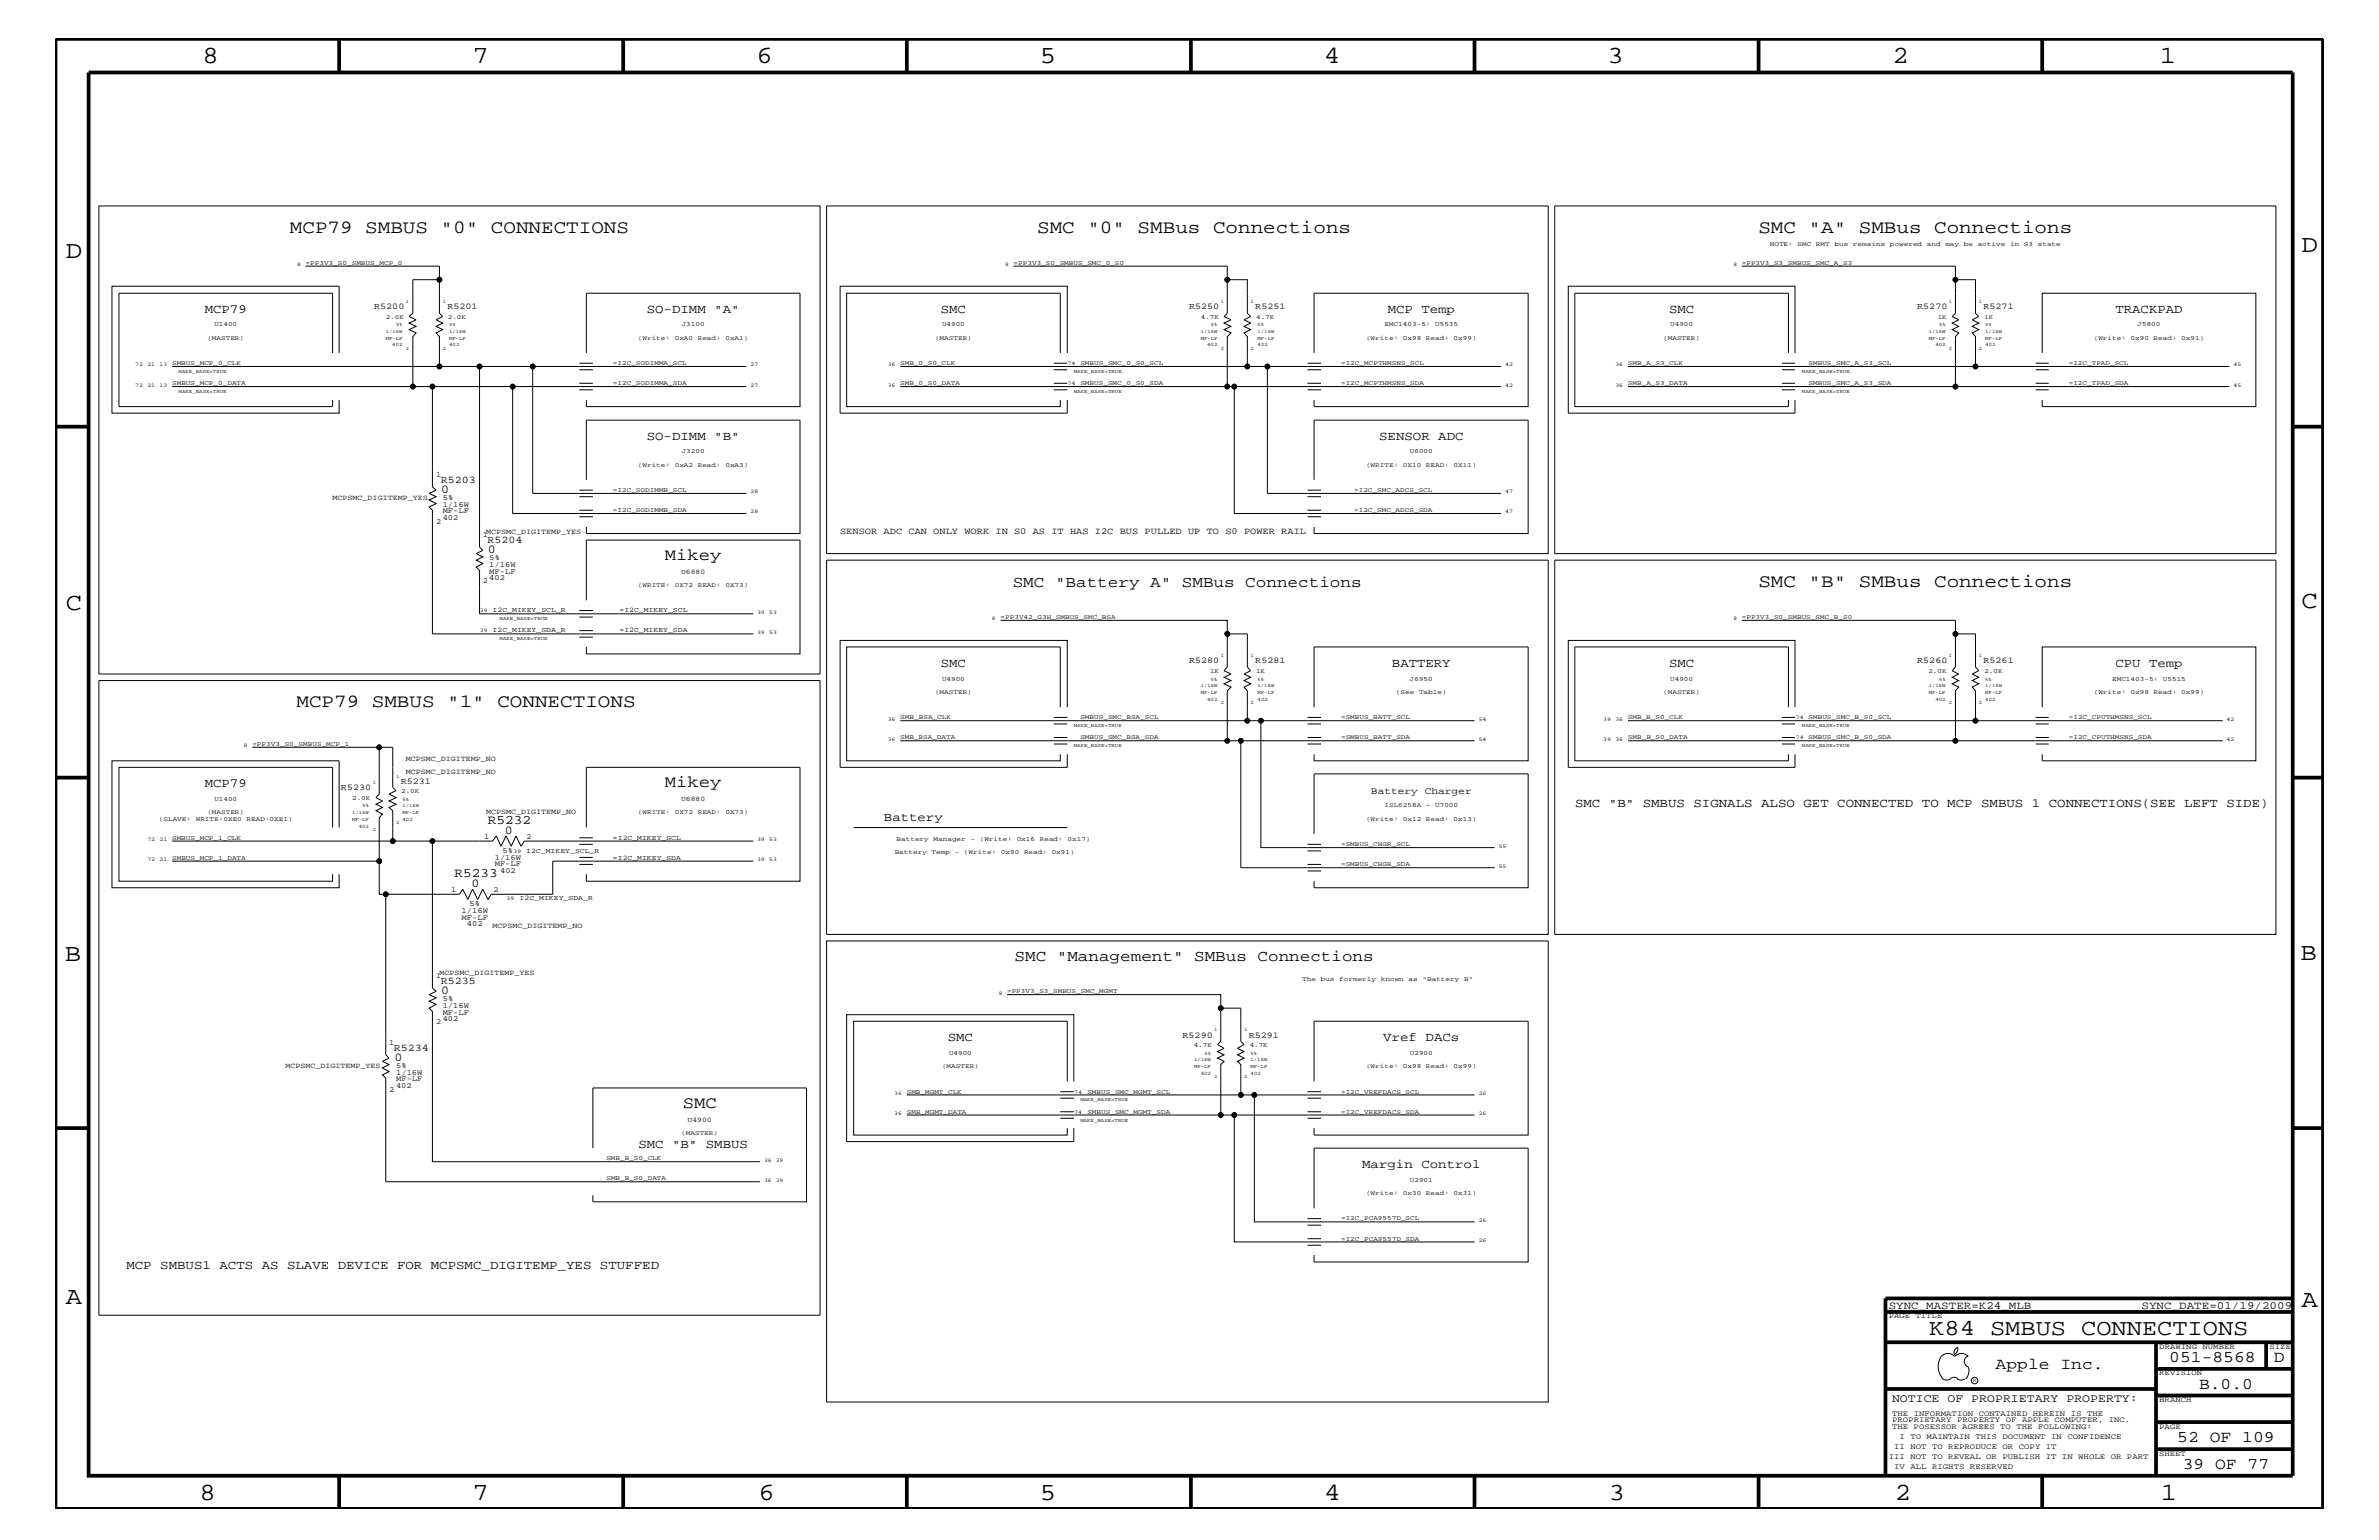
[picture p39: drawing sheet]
<svg xmlns="http://www.w3.org/2000/svg" width="432mm" height="279mm" viewBox="0 0 432 279" stroke-linecap="round" stroke-linejoin="round" font-family="sans-serif">
<defs><g id="words">
<g font-size="4.5">
<text x="36.7" y="11.5">8</text>
<text x="85.8" y="11.5">7</text>
<text x="137.3" y="11.5">6</text>
<text x="188.7" y="11.5">5</text>
<text x="240.3" y="11.5">4</text>
<text x="291.8" y="11.5">3</text>
<text x="343.5" y="11.5">2</text>
<text x="392" y="11.5">1</text>
<text x="11.9" y="46.8">D</text>
<text x="417.7" y="45.7">D</text>
<text x="11.9" y="110.6">C</text>
<text x="417.7" y="110.3">C</text>
<text x="11.8" y="174.3">B</text>
<text x="417.6" y="174.2">B</text>
<text x="11.9" y="236.7">A</text>
<text x="417.7" y="237.1">A</text>
<text x="36.2" y="272.1">8</text>
<text x="85.8" y="272.1">7</text>
<text x="137.7" y="272.1">6</text>
<text x="188.7" y="272.1">5</text>
<text x="240.4" y="272.1">4</text>
<text x="292" y="272.1">3</text>
<text x="343.9" y="272.1">2</text>
<text x="392.2" y="272.1">1</text>
</g>
<text font-size="4.1" x="350.2" y="242.3">K84 SMBUS CONNECTIONS</text>
<g font-size="3.4">
<text x="52.6" y="42.3">MCP79 SMBUS &quot;0&quot; CONNECTIONS</text>
<text x="188.3" y="42.3">SMC &quot;0&quot; SMBus Connections</text>
<text x="319.2" y="42.3">SMC &quot;A&quot; SMBus Connections</text>
<text x="319.2" y="106.5">SMC &quot;B&quot; SMBus Connections</text>
<text x="53.8" y="128.3">MCP79 SMBUS &quot;1&quot; CONNECTIONS</text>
</g>
<g font-size="3">
<text x="120.7" y="101.6">Mikey</text>
<text x="120.7" y="142.9">Mikey</text>
<text x="123.9" y="201">SMC</text>
<text x="362.2" y="248.4">Apple Inc.</text>
<text x="393.7" y="247.1">051-8568</text>
<text x="399.2" y="252">B.0.0</text>
<text x="412.7" y="247.1">D</text>
<text x="395.2" y="261.6">52 OF 109</text>
<text x="396.2" y="266.6">39 OF 77</text>
</g>
<g font-size="2.9">
<text x="183.8" y="106.5">SMC &quot;Battery A&quot; SMBus Connections</text>
<text x="184.1" y="174.4">SMC &quot;Management&quot; SMBus Connections</text>
</g>
<g font-size="2.4">
<text x="88.5" y="149.5">R5232</text>
<text x="82.5" y="159.2">R5233</text>
</g>
<g font-size="2.3">
<text x="37.2" y="56.8">MCP79</text>
<text x="117.4" y="56.8">SO-DIMM &quot;A&quot;</text>
<text x="170.8" y="56.8">SMC</text>
<text x="251.9" y="56.8">MCP Temp</text>
<text x="302.9" y="56.8">SMC</text>
<text x="384" y="56.8">TRACKPAD</text>
<text x="117.4" y="79.9">SO-DIMM &quot;B&quot;</text>
<text x="250.3" y="79.9">SENSOR ADC</text>
<text x="170.8" y="121">SMC</text>
<text x="252.6" y="121">BATTERY</text>
<text x="302.9" y="121">SMC</text>
<text x="384" y="121">CPU Temp</text>
<text x="37.2" y="142.9">MCP79</text>
<text x="160.4" y="149">Battery</text>
<text x="285.9" y="146.5">SMC &quot;B&quot; SMBUS SIGNALS ALSO GET CONNECTED TO MCP SMBUS 1 CONNECTIONS(SEE LEFT SIDE)</text>
<text x="172" y="188.9">SMC</text>
<text x="251.1" y="188.9">Vref DACs</text>
<text x="115.9" y="208.3">SMC &quot;B&quot; SMBUS</text>
<text x="247.2" y="211.9">Margin Control</text>
<text x="22.9" y="230.2">MCP SMBUS1 ACTS AS SLAVE DEVICE FOR MCPSMC_DIGITEMP_YES STUFFED</text>
</g>
<g font-size="2.2">
<text x="80.1" y="89.4">0</text>
<text x="88.6" y="100.4">0</text>
<text x="91.7" y="151.2">0</text>
<text x="85.6" y="160.9">0</text>
<text x="80.1" y="180.4">0</text>
<text x="71.6" y="192.5">0</text>
</g>
<text font-size="2.1" x="343.4" y="254.4">NOTICE OF PROPRIETARY PROPERTY:</text>
<g font-size="2">
<text x="342.8" y="237.4">SYNC_MASTER=K24_MLB</text>
<text x="388.7" y="237.4">SYNC_DATE=01/19/2009</text>
</g>
<g font-size="1.9">
<text x="80" y="87.6">R5203</text>
<text x="88.5" y="98.5">R5204</text>
<text x="80" y="178.5">R5235</text>
<text x="71.5" y="190.6">R5234</text>
</g>
<text font-size="1.8" x="248.8" y="144">Battery Charger</text>
<text font-size="1.7" x="152.5" y="96.8">SENSOR ADC CAN ONLY WORK IN S0 AS IT HAS I2C BUS PULLED UP TO S0 POWER RAIL</text>
<g font-size="1.6">
<text x="67.9" y="56.1">R5200</text>
<text x="81.2" y="56.1">R5201</text>
<text x="215.8" y="56.1">R5250</text>
<text x="227.8" y="56.1">R5251</text>
<text x="348" y="56.1">R5270</text>
<text x="360" y="56.1">R5271</text>
<text x="215.8" y="120.3">R5280</text>
<text x="227.8" y="120.3">R5281</text>
<text x="348" y="120.3">R5260</text>
<text x="360" y="120.3">R5261</text>
<text x="61.9" y="143.4">R5230</text>
<text x="72.7" y="142.2">R5231</text>
<text x="214.6" y="188.2">R5290</text>
<text x="226.7" y="188.2">R5291</text>
</g>
<g font-size="1.4">
<text x="79.2" y="86.5">1</text>
<text x="60.4" y="90.7">MCPSMC_DIGITEMP_YES</text>
<text x="79.2" y="95">2</text>
<text x="80.3" y="93.2">MF-LF</text>
<text x="80.3" y="90.7">5%</text>
<text x="80.3" y="92">1/16W</text>
<text x="80.3" y="94.3">402</text>
<text x="87.6" y="97.4">1</text>
<text x="88.2" y="96.8">MCPSMC_DIGITEMP_YES</text>
<text x="88.8" y="101.6">5%</text>
<text x="87.6" y="105.9">2</text>
<text x="88.8" y="102.9">1/16W</text>
<text x="88.8" y="105.3">402</text>
<text x="88.8" y="104.1">MF-LF</text>
<text x="73.7" y="140.4">MCPSMC_DIGITEMP_NO</text>
<text x="73.7" y="138">MCPSMC_DIGITEMP_NO</text>
<text x="88.2" y="147.7">MCPSMC_DIGITEMP_NO</text>
<text x="87.9" y="152.2">1</text>
<text x="89.8" y="156">1/16W</text>
<text x="91.2" y="154.7">5%</text>
<text x="95.6" y="152.2">2</text>
<text x="81.9" y="161.9">1</text>
<text x="89.6" y="161.9">2</text>
<text x="89.8" y="157.2">MF-LF</text>
<text x="90.8" y="158.4">402</text>
<text x="83.8" y="165.6">1/16W</text>
<text x="83.8" y="166.9">MF-LF</text>
<text x="85.2" y="164.5">5%</text>
<text x="84.8" y="168.1">402</text>
<text x="89.4" y="168.3">MCPSMC_DIGITEMP_NO</text>
<text x="79.2" y="177.4">1</text>
<text x="79.8" y="176.8">MCPSMC_DIGITEMP_YES</text>
<text x="79.2" y="185.9">2</text>
<text x="80.3" y="185.3">402</text>
<text x="80.3" y="184.1">MF-LF</text>
<text x="80.3" y="182.9">1/16W</text>
<text x="80.3" y="181.6">5%</text>
<text x="70.6" y="189.5">1</text>
<text x="51.8" y="193.7">MCPSMC_DIGITEMP_YES</text>
<text x="71.9" y="197.4">402</text>
<text x="71.9" y="196.2">MF-LF</text>
<text x="71.9" y="195">1/16W</text>
<text x="71.9" y="193.7">5%</text>
<text x="70.6" y="198.1">2</text>
<text x="342.8" y="239.2">PAGE TITLE</text>
<text x="391.9" y="244.7">DRAWING NUMBER</text>
<text x="411.9" y="244.7">SIZE</text>
<text x="391.9" y="249.5">REVISION</text>
<text x="343.4" y="256.8">THE INFORMATION CONTAINED HEREIN IS THE</text>
<text x="391.9" y="254.4">BRANCH</text>
<text x="343.4" y="259.3">THE POSESSOR AGREES TO THE FOLLOWING:</text>
<text x="343.4" y="258">PROPRIETARY PROPERTY OF APPLE COMPUTER, INC.</text>
<text x="343.8" y="262.9">II NOT TO REPRODUCE OR COPY IT</text>
<text x="344.8" y="261.1">I TO MAINTAIN THIS DOCUMENT IN CONFIDENCE</text>
<text x="391.9" y="259.3">PAGE</text>
<text x="342.8" y="264.7">III NOT TO REVEAL OR PUBLISH IT IN WHOLE OR PART</text>
<text x="343.8" y="266.6">IV ALL RIGHTS RESERVED</text>
<text x="391.9" y="264.1">SHEET</text>
</g>
<g font-size="1.3">
<text x="123.6" y="104.1">U6880</text>
<text x="89.4" y="111.1">I2C_MIKEY_SCL_R</text>
<text x="112.4" y="111.1">=I2C_MIKEY_SCL</text>
<text x="89.4" y="114.8">I2C_MIKEY_SDA_R</text>
<text x="112.4" y="114.8">=I2C_MIKEY_SDA</text>
<text x="123.6" y="145.3">U6880</text>
<text x="95.5" y="154.7">I2C_MIKEY_SCL_R</text>
<text x="111.3" y="152.3">=I2C_MIKEY_SCL</text>
<text x="111.3" y="156">=I2C_MIKEY_SDA</text>
<text x="94.3" y="163.3">I2C_MIKEY_SDA_R</text>
<text x="124.8" y="203.5">U4900</text>
</g>
<g font-size="1.2">
<text x="321.2" y="44.6">NOTE:</text>
<text x="326.3" y="44.6">SMC</text>
<text x="329.6" y="44.6">RMT</text>
<text x="333" y="44.6">bus</text>
<text x="336.3" y="44.6">remains</text>
<text x="343" y="44.6">powered</text>
<text x="349.7" y="44.6">and</text>
<text x="353.1" y="44.6">may</text>
<text x="356.4" y="44.6">be</text>
<text x="359" y="44.6">active</text>
<text x="364.8" y="44.6">in</text>
<text x="367.4" y="44.6">S3</text>
<text x="369.9" y="44.6">state</text>
<text x="55.5" y="48">=PP3V3_S0_SMBUS_MCP_0</text>
<text x="184" y="48">=PP3V3_S0_SMBUS_SMC_0_S0</text>
<text x="316.1" y="48">=PP3V3_S3_SMBUS_SMC_A_S3</text>
<text x="38.9" y="59.2">U1400</text>
<text x="70" y="57.9">2.0K</text>
<text x="81.3" y="57.9">2.0K</text>
<text x="123.7" y="59.2">J3100</text>
<text x="171" y="59.2">U4900</text>
<text x="217.9" y="57.9">4.7K</text>
<text x="228" y="57.9">4.7K</text>
<text x="251.3" y="59.2">EMC1403-5:</text>
<text x="260.5" y="59.2">U5535</text>
<text x="303.1" y="59.2">U4900</text>
<text x="351.7" y="57.9">1K</text>
<text x="360.2" y="57.9">1K</text>
<text x="388" y="59.2">J5800</text>
<text x="37.6" y="61.7">(MASTER)</text>
<text x="115.8" y="61.7">(Write:</text>
<text x="122.5" y="61.7">0xA0</text>
<text x="126.7" y="61.7">Read:</text>
<text x="131.7" y="61.7">0xA1)</text>
<text x="169.7" y="61.7">(MASTER)</text>
<text x="247.9" y="61.7">(Write:</text>
<text x="254.6" y="61.7">0x98</text>
<text x="258.8" y="61.7">Read:</text>
<text x="263.8" y="61.7">0x99)</text>
<text x="301.9" y="61.7">(MASTER)</text>
<text x="380" y="61.7">(Write:</text>
<text x="386.7" y="61.7">0x90</text>
<text x="390.9" y="61.7">Read:</text>
<text x="395.9" y="61.7">0x91)</text>
<text x="31.2" y="66.2">SMBUS_MCP_0_CLK</text>
<text x="31.2" y="69.9">SMBUS_MCP_0_DATA</text>
<text x="111.3" y="69.9">=I2C_SODIMMA_SDA</text>
<text x="111.3" y="66.2">=I2C_SODIMMA_SCL</text>
<text x="163.4" y="69.9">SMB_0_S0_DATA</text>
<text x="163.4" y="66.2">SMB_0_S0_CLK</text>
<text x="196.1" y="66.2">SMBUS_SMC_0_S0_SCL</text>
<text x="196.1" y="69.9">SMBUS_SMC_0_S0_SDA</text>
<text x="243.4" y="69.9">=I2C_MCPTHMSNS_SDA</text>
<text x="243.4" y="66.2">=I2C_MCPTHMSNS_SCL</text>
<text x="295.5" y="66.2">SMB_A_S3_CLK</text>
<text x="295.5" y="69.9">SMB_A_S3_DATA</text>
<text x="328.3" y="69.9">SMBUS_SMC_A_S3_SDA</text>
<text x="328.3" y="66.2">SMBUS_SMC_A_S3_SCL</text>
<text x="375.5" y="66.2">=I2C_TPAD_SCL</text>
<text x="375.5" y="69.9">=I2C_TPAD_SDA</text>
<text x="123.7" y="82.2">J3200</text>
<text x="255.9" y="82.2">U6000</text>
<text x="111.3" y="89.3">=I2C_SODIMMB_SCL</text>
<text x="115.8" y="84.7">(Write:</text>
<text x="122.5" y="84.7">0xA2</text>
<text x="126.7" y="84.7">Read:</text>
<text x="131.7" y="84.7">0xA3)</text>
<text x="245.8" y="89.3">=I2C_SMC_ADCS_SCL</text>
<text x="247.9" y="84.7">(WRITE:</text>
<text x="254.6" y="84.7">0X10</text>
<text x="258.8" y="84.7">READ:</text>
<text x="263.8" y="84.7">0X11)</text>
<text x="111.3" y="92.9">=I2C_SODIMMB_SDA</text>
<text x="245.8" y="92.9">=I2C_SMC_ADCS_SDA</text>
<text x="115.8" y="106.5">(WRITE:</text>
<text x="122.5" y="106.5">0X72</text>
<text x="126.7" y="106.5">READ:</text>
<text x="131.7" y="106.5">0X73)</text>
<text x="181.6" y="112.3">=PP3V42_G3H_SMBUS_SMC_BSA</text>
<text x="316.1" y="112.3">=PP3V3_S0_SMBUS_SMC_B_S0</text>
<text x="169.7" y="125.9">(MASTER)</text>
<text x="171" y="123.5">U4900</text>
<text x="219.6" y="122.1">1K</text>
<text x="228" y="122.1">1K</text>
<text x="253.4" y="125.9">(See</text>
<text x="255.9" y="123.5">J6950</text>
<text x="257.6" y="125.9">Table)</text>
<text x="301.9" y="125.9">(MASTER)</text>
<text x="303.1" y="123.5">U4900</text>
<text x="350" y="122.1">2.0K</text>
<text x="360.2" y="122.1">2.0K</text>
<text x="380" y="125.9">(Write:</text>
<text x="383.4" y="123.5">EMC1403-5:</text>
<text x="386.7" y="125.9">0x98</text>
<text x="390.9" y="125.9">Read:</text>
<text x="392.6" y="123.5">U5515</text>
<text x="395.9" y="125.9">0x99)</text>
<text x="163.4" y="130.5">SMB_BSA_CLK</text>
<text x="196.1" y="130.5">SMBUS_SMC_BSA_SCL</text>
<text x="243.4" y="130.5">=SMBUS_BATT_SCL</text>
<text x="295.5" y="130.5">SMB_B_S0_CLK</text>
<text x="328.3" y="130.5">SMBUS_SMC_B_S0_SCL</text>
<text x="375.5" y="130.5">=I2C_CPUTHMSNS_SCL</text>
<text x="45.8" y="135.3">=PP3V3_S0_SMBUS_MCP_1</text>
<text x="163.4" y="134.1">SMB_BSA_DATA</text>
<text x="196.1" y="134.1">SMBUS_SMC_BSA_SDA</text>
<text x="243.4" y="134.1">=SMBUS_BATT_SDA</text>
<text x="295.5" y="134.1">SMB_B_S0_DATA</text>
<text x="328.3" y="134.1">SMBUS_SMC_B_S0_SDA</text>
<text x="375.5" y="134.1">=I2C_CPUTHMSNS_SDA</text>
<text x="72.8" y="144">2.0K</text>
<text x="28.8" y="149">(SLAVE:</text>
<text x="35.5" y="149">WRITE:0XE0</text>
<text x="37.6" y="147.7">(MASTER)</text>
<text x="38.9" y="145.3">U1400</text>
<text x="44.7" y="149">READ:0XE1)</text>
<text x="63.9" y="145.1">2.0K</text>
<text x="115.8" y="147.7">(WRITE:</text>
<text x="122.5" y="147.7">0X72</text>
<text x="126.7" y="147.7">READ:</text>
<text x="131.7" y="147.7">0X73)</text>
<text x="247.9" y="149">(Write:</text>
<text x="251.3" y="146.5">ISL6258A</text>
<text x="254.6" y="149">0x12</text>
<text x="258.8" y="146.5">-</text>
<text x="258.8" y="149">Read:</text>
<text x="260.5" y="146.5">U7000</text>
<text x="263.8" y="149">0x13)</text>
<text x="31.2" y="156">SMBUS_MCP_1_DATA</text>
<text x="31.2" y="152.3">SMBUS_MCP_1_CLK</text>
<text x="162.4" y="155">Battery</text>
<text x="162.7" y="152.6">Battery</text>
<text x="169.1" y="155">Temp</text>
<text x="169.4" y="152.6">Manager</text>
<text x="173.3" y="155">-</text>
<text x="175" y="155">(Write:</text>
<text x="176.1" y="152.6">-</text>
<text x="177.8" y="152.6">(Write:</text>
<text x="181.7" y="155">0x90</text>
<text x="184.5" y="152.6">0x16</text>
<text x="185.9" y="155">Read:</text>
<text x="188.7" y="152.6">Read:</text>
<text x="190.9" y="155">0x91)</text>
<text x="193.8" y="152.6">0x17)</text>
<text x="243.4" y="153.5">=SMBUS_CHGR_SCL</text>
<text x="243.4" y="157.2">=SMBUS_CHGR_SDA</text>
<text x="236.3" y="178">The</text>
<text x="239.7" y="178">bus</text>
<text x="243.1" y="178">formerly</text>
<text x="250.6" y="178">known</text>
<text x="255.7" y="178">as</text>
<text x="258.2" y="178">&quot;Battery</text>
<text x="265.7" y="178">B&quot;</text>
<text x="182.8" y="180.2">=PP3V3_S3_SMBUS_SMC_MGMT</text>
<text x="172.3" y="191.4">U4900</text>
<text x="216.7" y="190">4.7K</text>
<text x="226.8" y="190">4.7K</text>
<text x="255.9" y="191.4">U2900</text>
<text x="171" y="193.7">(MASTER)</text>
<text x="247.9" y="193.7">(Write:</text>
<text x="254.6" y="193.7">0x98</text>
<text x="258.8" y="193.7">Read:</text>
<text x="263.8" y="193.7">0x99)</text>
<text x="164.6" y="198.4">SMB_MGMT_CLK</text>
<text x="164.6" y="202">SMB_MGMT_DATA</text>
<text x="197.4" y="202">SMBUS_SMC_MGMT_SDA</text>
<text x="197.4" y="198.4">SMBUS_SMC_MGMT_SCL</text>
<text x="243.4" y="198.4">=I2C_VREFDACS_SCL</text>
<text x="243.4" y="202">=I2C_VREFDACS_SDA</text>
<text x="123.7" y="205.9">(MASTER)</text>
<text x="110.1" y="214.2">SMB_B_S0_DATA</text>
<text x="110.1" y="210.5">SMB_B_S0_CLK</text>
<text x="255.9" y="214.4">U2901</text>
<text x="243.4" y="221.4">=I2C_PCA9557D_SCL</text>
<text x="247.9" y="216.9">(Write:</text>
<text x="254.6" y="216.9">0x30</text>
<text x="258.8" y="216.9">Read:</text>
<text x="263.8" y="216.9">0x31)</text>
<text x="243.4" y="225.1">=I2C_PCA9557D_SDA</text>
</g>
<g font-size="1">
<text x="53.9" y="48.3">8</text>
<text x="182.5" y="48.3">8</text>
<text x="314.6" y="48.3">8</text>
<text x="24.6" y="66.5">72</text>
<text x="24.6" y="70.1">72</text>
<text x="26.8" y="66.5">21</text>
<text x="26.8" y="70.1">21</text>
<text x="29" y="66.5">13</text>
<text x="29" y="70.1">13</text>
<text x="136.2" y="66.5">27</text>
<text x="136.2" y="70.1">27</text>
<text x="161.1" y="66.5">36</text>
<text x="161.1" y="70.1">36</text>
<text x="193.8" y="66.2">74</text>
<text x="193.8" y="69.9">74</text>
<text x="273.2" y="70.1">42</text>
<text x="273.2" y="66.5">42</text>
<text x="293.2" y="70.1">36</text>
<text x="293.2" y="66.5">36</text>
<text x="405.4" y="66.5">45</text>
<text x="405.4" y="70.1">45</text>
<text x="136.2" y="89.5">28</text>
<text x="273.2" y="89.5">47</text>
<text x="136.2" y="93.2">28</text>
<text x="273.2" y="93.2">47</text>
<text x="87.1" y="111.1">39</text>
<text x="137.4" y="111.4">39</text>
<text x="139.6" y="111.4">53</text>
<text x="180" y="112.6">8</text>
<text x="314.6" y="112.6">8</text>
<text x="87.1" y="114.8">39</text>
<text x="137.4" y="115">39</text>
<text x="139.6" y="115">53</text>
<text x="161.1" y="130.8">36</text>
<text x="268.4" y="130.8">54</text>
<text x="291" y="130.8">39</text>
<text x="293.2" y="130.8">36</text>
<text x="326" y="130.5">74</text>
<text x="404.1" y="130.8">42</text>
<text x="44.3" y="135.6">8</text>
<text x="161.1" y="134.4">36</text>
<text x="268.4" y="134.4">54</text>
<text x="291" y="134.4">39</text>
<text x="293.2" y="134.4">36</text>
<text x="326" y="134.1">74</text>
<text x="404.1" y="134.4">42</text>
<text x="26.8" y="152.6">72</text>
<text x="29" y="152.6">21</text>
<text x="93.2" y="154.7">39</text>
<text x="137.4" y="152.6">39</text>
<text x="139.6" y="152.6">53</text>
<text x="272" y="153.8">55</text>
<text x="26.8" y="156.2">72</text>
<text x="29" y="156.2">21</text>
<text x="137.4" y="156.2">39</text>
<text x="139.6" y="156.2">53</text>
<text x="272" y="157.4">55</text>
<text x="91.9" y="163.3">39</text>
<text x="181.3" y="180.5">8</text>
<text x="162.3" y="198.7">36</text>
<text x="162.3" y="202.3">36</text>
<text x="195" y="198.4">74</text>
<text x="195" y="202">74</text>
<text x="268.4" y="198.7">26</text>
<text x="268.4" y="202.3">26</text>
<text x="138.7" y="214.4">36 39</text>
<text x="138.7" y="210.8">36 39</text>
<text x="268.4" y="221.7">26</text>
<text x="268.4" y="225.3">26</text>
<text x="358.1" y="250.7">R</text>
</g>
<g font-size=".9">
<text x="71.9" y="59.2">5%</text>
<text x="73.7" y="55">1</text>
<text x="80.3" y="55">1</text>
<text x="81.5" y="59.2">5%</text>
<text x="219.8" y="59.2">5%</text>
<text x="221.6" y="55">1</text>
<text x="227" y="55">1</text>
<text x="228.3" y="59.2">5%</text>
<text x="352" y="59.2">5%</text>
<text x="353.7" y="55">1</text>
<text x="359.2" y="55">1</text>
<text x="360.3" y="59.2">5%</text>
<text x="70" y="60.4">1/16W</text>
<text x="70" y="61.7">MF-LF</text>
<text x="71.2" y="62.9">402</text>
<text x="73.7" y="63.4">2</text>
<text x="80.3" y="63.4">2</text>
<text x="81.5" y="62.9">402</text>
<text x="81.5" y="61.7">MF-LF</text>
<text x="81.5" y="60.4">1/16W</text>
<text x="217.9" y="61.7">MF-LF</text>
<text x="217.9" y="60.4">1/16W</text>
<text x="219.1" y="62.9">402</text>
<text x="221.6" y="63.4">2</text>
<text x="227" y="63.4">2</text>
<text x="228.3" y="61.7">MF-LF</text>
<text x="228.3" y="60.4">1/16W</text>
<text x="228.3" y="62.9">402</text>
<text x="350.1" y="61.7">MF-LF</text>
<text x="350.1" y="60.4">1/16W</text>
<text x="351.3" y="62.9">402</text>
<text x="353.7" y="63.4">2</text>
<text x="359.2" y="63.4">2</text>
<text x="360.3" y="62.9">402</text>
<text x="360.3" y="61.7">MF-LF</text>
<text x="360.3" y="60.4">1/16W</text>
<text x="32.4" y="67.7">MAKE_BASE=TRUE</text>
<text x="32.4" y="71.3">MAKE_BASE=TRUE</text>
<text x="194.9" y="67.7">MAKE_BASE=TRUE</text>
<text x="194.9" y="71.3">MAKE_BASE=TRUE</text>
<text x="327.1" y="71.3">MAKE_BASE=TRUE</text>
<text x="327.1" y="67.7">MAKE_BASE=TRUE</text>
<text x="90.7" y="112.6">MAKE_BASE=TRUE</text>
<text x="90.7" y="116.2">MAKE_BASE=TRUE</text>
<text x="221.6" y="119.2">1</text>
<text x="227" y="119.2">1</text>
<text x="353.7" y="119.2">1</text>
<text x="359.2" y="119.2">1</text>
<text x="217.9" y="125.9">MF-LF</text>
<text x="217.9" y="124.7">1/16W</text>
<text x="219.8" y="123.5">5%</text>
<text x="228.3" y="125.9">MF-LF</text>
<text x="228.3" y="124.7">1/16W</text>
<text x="228.3" y="123.5">5%</text>
<text x="350.1" y="124.7">1/16W</text>
<text x="350.1" y="125.9">MF-LF</text>
<text x="352" y="123.5">5%</text>
<text x="360.3" y="123.5">5%</text>
<text x="360.3" y="124.7">1/16W</text>
<text x="360.3" y="125.9">MF-LF</text>
<text x="194.9" y="131.9">MAKE_BASE=TRUE</text>
<text x="219.1" y="127.1">402</text>
<text x="221.6" y="127.7">2</text>
<text x="227" y="127.7">2</text>
<text x="228.3" y="127.1">402</text>
<text x="327.1" y="131.9">MAKE_BASE=TRUE</text>
<text x="351.3" y="127.1">402</text>
<text x="353.7" y="127.7">2</text>
<text x="359.2" y="127.7">2</text>
<text x="360.3" y="127.1">402</text>
<text x="194.9" y="135.6">MAKE_BASE=TRUE</text>
<text x="327.1" y="135.6">MAKE_BASE=TRUE</text>
<text x="67.6" y="142.3">1</text>
<text x="71.9" y="141.1">1</text>
<text x="63.9" y="149">MF-LF</text>
<text x="63.9" y="147.7">1/16W</text>
<text x="65.8" y="146.5">5%</text>
<text x="71.9" y="149.5">2</text>
<text x="73.1" y="145.3">5%</text>
<text x="73.1" y="146.5">1/16W</text>
<text x="73.1" y="147.7">MF-LF</text>
<text x="73.1" y="149">402</text>
<text x="65.1" y="150.1">402</text>
<text x="67.6" y="150.7">2</text>
<text x="218.6" y="191.4">5%</text>
<text x="220.4" y="187.1">1</text>
<text x="225.8" y="187.1">1</text>
<text x="227" y="191.4">5%</text>
<text x="216.7" y="192.6">1/16W</text>
<text x="216.7" y="193.7">MF-LF</text>
<text x="217.9" y="195">402</text>
<text x="220.4" y="195.6">2</text>
<text x="225.8" y="195.6">2</text>
<text x="227" y="193.7">MF-LF</text>
<text x="227" y="195">402</text>
<text x="227" y="192.6">1/16W</text>
<text x="196.1" y="203.5">MAKE_BASE=TRUE</text>
<text x="196.1" y="199.8">MAKE_BASE=TRUE</text>
</g>
</g></defs>
<g fill="none" stroke="#000" stroke-width=".18">
<path d="M17.9 37.4h130.9v84.9h-130.9zM150 37.4h131v63h-131zM282.2 37.4h130.9v63h-130.9zM55.5 48.3h24.3v8.5l.5 .6-1.1 .6 1.1 .6-1.1 .6 1.1 .6-1.1 .6 .6 .7v5.4M79.8 50.7h-4.9v6.1l-.6 .6 1.2 .6-1.2 .6 1.2 .6-1.2 .6 1.2 .6-.6 .7v9h3.6M184 48.3h38.8v2.4M316.1 48.3h38.8v2.4h3.7v6.1l.6 .6-1.2 .6 1.2 .6-1.2 .6 1.2 .6-1.2 .6 .6 .7v5.4h46M354.9 50.7v6.1l-.6 .6 1.2 .6-1.2 .6 1.2 .6-1.2 .6 1.2 .6-.6 .7v9h49.7M31.2 70.1h43.7M31.2 66.5h55.8M60.4 64v-10.8h-38.8v20.6h38.8v-1.2M61.6 64v-12.1h-41.3v23.1h41.3v-2.4"/>
<path d="M93 70.1h-14.5v18.2l.7 .6-1.3 .6 1.3 .6-1.3 .6 1.3 .7-1.3 .6 .6 .6v22.4h58.2M93 70.1v23.1h42.5M93 70.1h42.5M96.7 66.5h-9.7v32.8l.6 .6-1.2 .5 1.2 .6-1.2 .6 1.2 .6-1.2 .7 .6 .6v7.9h49.7M96.7 66.5v23h38.8M96.7 66.5h38.8M105.2 70.7h2.4M105.2 69.5h2.4M105.2 67.1h2.4M105.2 65.9h2.4M106.4 64v-10.8h38.8v20.6h-38.8v-1.2M163.4 66.5h109.1"/>
<path d="M191.3 70.7h2.4M191.3 69.5h2.4M191.3 67.1h2.4M191.3 65.9h2.4M192.4 64v-10.8h-38.7v20.6h38.7v-1.2M193.7 64v-12.1h-41.2v23.1h41.2v-2.4M222.8 70.1h1.2M226.4 66.5v-5.4l-.6-.7 1.2-.6-1.2-.6 1.2-.6-1.2-.6 1.2-.6-.6-.6v-6.1h-3.6v6.1l-.6 .6 1.2 .6-1.2 .6 1.2 .6-1.2 .6 1.2 .6-.6 .7v9h-59.4M230 66.5v23h42.5M237.3 70.7h2.5M237.3 69.5h2.5M237.3 67.1h2.5"/>
<path d="M237.3 65.9h2.5M238.5 64v-10.8h38.9v20.6h-38.9v-1.2M272.5 70.1h-48.5v23.1h48.5M295.5 70.1h59.4M295.5 66.5h63.1M323.4 70.7h2.4M323.4 69.5h2.4M323.4 67.1h2.4M323.4 65.9h2.4M324.6 64v-10.8h-38.8v20.6h38.8v-1.2M325.8 64v-12.1h-41.2v23.1h41.2v-2.4M369.5 70.7h2.4"/>
<path d="M369.5 69.5h2.4M369.5 67.1h2.4M369.5 65.9h2.4M370.7 64v-10.8h38.7v20.6h-38.7v-1.2M105.2 93.8h2.4M105.2 92.6h2.4M105.2 90.1h2.4M105.2 88.9h2.4M106.4 87.1v-10.9h38.8v20.6h-38.8v-1.2M237.3 93.8h2.5M237.3 92.6h2.5M237.3 90.1h2.5"/>
<path d="M237.3 88.9h2.5M238.5 87.1v-10.9h38.9v20.6h-38.9v-1.2M105.2 112h2.4M105.2 110.8h2.4M105.2 115.6h2.4M105.2 114.4h2.4M106.4 108.9v-10.9h38.8v20.6h-38.8v-1.2M150 101.6h131v67.9h-131zM181.6 112.6h41.2v8.4l-.6 .7 1.2 .6-1.2 .6 1.2 .6-1.2 .6 1.2 .6-.6 .6v9.1h2.4M222.8 115h3.6v6l.6 .7-1.2 .6 1.2 .6-1.2 .6 1.2 .6-1.2 .6 .6 .6v5.5M282.2 101.6h130.9v67.9h-130.9zM316.1 112.6h38.8v8.4l-.6 .7 1.2 .6-1.2 .6 1.2 .6-1.2 .6 1.2 .6-.6 .6v9.1h48.5"/>
<path d="M354.9 115h3.7v6l.6 .7-1.2 .6 1.2 .6-1.2 .6 1.2 .6-1.2 .6 .6 .6v5.5M17.9 123.5h130.9v115.1h-130.9zM45.8 135.6h23v8.4l-.6 .7 1.2 .6-1.2 .6 1.2 .6-1.2 .6 1.2 .6-.6 .7v13.8h1.2M68.8 135.6h2.5v7.3l.6 .6-1.3 .5 1.3 .7-1.3 .6 1.3 .6-1.3 .6 .7 .6v5.5M163.4 134.4h59.4M163.4 130.8h104.2M191.3 135h2.4M191.3 133.8h2.4M191.3 131.3h2.4M191.3 130.2h2.4M192.4 128.3v-10.9h-38.7v20.6h38.7v-1.2M193.7 128.3v-12.1h-41.2v23h41.2v-2.4"/>
<path d="M225.2 134.4h42.4M225.2 134.4v23h46.1M228.9 130.8v23h42.4M237.3 135h2.5M237.3 133.8h2.5M237.3 131.3h2.5M237.3 130.2h2.5M238.5 128.3v-10.9h38.9v20.6h-38.9v-1.2M295.5 134.4h59.4M295.5 130.8h107.9M323.4 135h2.4M323.4 133.8h2.4"/>
<path d="M323.4 131.3h2.4M323.4 130.2h2.4M324.6 128.3v-10.9h-38.8v20.6h38.8v-1.2M325.8 128.3v-12.1h-41.2v23h41.2v-2.4M369.5 135h2.4M369.5 133.8h2.4M369.5 131.3h2.4M369.5 130.2h2.4M370.7 128.3v-10.9h38.7v20.6h-38.7v-1.2M31.2 156.2h37.6M31.2 152.6h47.3M60.4 150.1v-10.9h-38.8v20.7h38.8v-1.3"/>
<path d="M61.6 150.1v-12.1h-41.3v23.1h41.3v-2.5M105.2 156.8h2.4M105.2 153.2h2.4M105.2 155.6h2.4M105.2 152h2.4M106.4 150.1v-10.9h38.8v20.7h-38.8v-1.3M136.7 152.6h-41.5l-.6 .9-1-1.8-.8 1.8-.9-1.8-1 1.8-.8-1.8-.7 .9h-10.9v26.7l.7 .6-1.3 .6 1.3 .5-1.3 .6 1.3 .6-1.3 .7 .6 .6v27.3h59.4M136.7 156.2h-36.4v6h-11.1l-.6 1.1M154.9 150.1h38.8M237.3 158h2.5M237.3 156.8h2.5M237.3 154.4h2.5"/>
<path d="M237.3 153.2h2.5M238.5 151.3v-10.9h38.9v20.7h-38.9v-1.2M88.6 163.2l-1-1.9-.9 1.9-.9-1.9-.9 1.9-.9-1.9-.6 .9h-13.4v29.2l.6 .6-1.2 .6 1.2 .6-1.2 .5 1.2 .7-1.2 .6 .6 .6v18.8h67.9M150 170.7h131v83.7h-131zM164.6 198.7h63.1M182.8 180.5h38.8v8.4l-.6 .6 1.2 .7-1.2 .6 1.2 .6-1.2 .6 1.2 .6-.6 .6v9.1h2.4M192.4 199.2h2.5M192.4 198.1h2.5M193.7 196.2v-10.9h-38.8v20.6h38.8v-1.2M194.9 196.2v-12.1h-41.2v23h41.2v-2.4M221.6 182.9h3.6v6l.6 .6-1.2 .7 1.2 .6-1.2 .6 1.2 .6-1.2 .6 .6 .6v5.5M237.3 199.2h2.5"/>
<path d="M237.3 198.1h2.5M238.5 196.2v-10.9h38.9v20.6h-38.9v-1.2M267.6 198.7h-39.9v23h39.9M107.6 208.3v-10.9h38.8v20.6h-38.8v-1.1M164.6 202.3h57M192.4 202.9h2.5M192.4 201.7h2.5M237.3 202.9h2.5M237.3 201.7h2.5M238.5 219.2v-10.9h38.9v20.7h-38.9v-1.3M267.6 202.3h-43.6v23h43.6M237.3 222.3h2.5"/>
<path d="M237.3 221.1h2.5M237.3 225.9h2.5M237.3 224.7h2.5M352.3 246.1a1.69 1.69 0 0 1 2.5 0 1.72 1.72 0 0 1 2.4 0M352.4 246a3.2 3.2 0 0 0 .4 4.3l.8 .1 .4-.2M354 250.2l.7-.3 .7 .3M355.2 250.2l.7 .2 .7-.2M355.3 244.4v.3a1.18 1.18 0 0 1-.6 1.1M355.4 244.4a.99 .99 0 0 0-.6 1.4M357.2 246a1.04 1.04 0 0 0-.7 1 1.04 1.04 0 0 0 .7 1M357.3 248l.1 .7a2.11 2.11 0 0 1-.6 1.5"/>
<circle cx="79.8" cy="50.7" r=".42"/>
<circle cx="222.8" cy="50.7" r=".42"/>
<circle cx="354.9" cy="50.7" r=".42"/>
<circle cx="74.9" cy="70.1" r=".42"/>
<circle cx="78.5" cy="70.1" r=".42"/>
<circle cx="79.8" cy="66.5" r=".42"/>
<circle cx="87" cy="66.5" r=".42"/>
<circle cx="93" cy="70.1" r=".42"/>
<circle cx="96.7" cy="66.5" r=".42"/>
<circle cx="222.8" cy="70.1" r=".42"/>
<circle cx="224" cy="70.1" r=".42"/>
<circle cx="226.4" cy="66.5" r=".42"/>
<circle cx="230" cy="66.5" r=".42"/>
<circle cx="354.9" cy="70.1" r=".42"/>
<circle cx="358.6" cy="66.5" r=".42"/>
<circle cx="222.8" cy="115" r=".42"/>
<circle cx="354.9" cy="115" r=".42"/>
<circle cx="68.8" cy="135.6" r=".42"/>
<circle cx="222.8" cy="134.4" r=".42"/>
<circle cx="225.2" cy="134.4" r=".42"/>
<circle cx="226.4" cy="130.8" r=".42"/>
<circle cx="228.9" cy="130.8" r=".42"/>
<circle cx="354.9" cy="134.4" r=".42"/>
<circle cx="358.6" cy="130.8" r=".42"/>
<circle cx="68.8" cy="156.2" r=".42"/>
<circle cx="71.3" cy="152.6" r=".42"/>
<circle cx="78.5" cy="152.6" r=".42"/>
<circle cx="70" cy="162.2" r=".42"/>
<circle cx="221.6" cy="182.9" r=".42"/>
<circle cx="225.2" cy="198.7" r=".42"/>
<circle cx="227.7" cy="198.7" r=".42"/>
<circle cx="221.6" cy="202.3" r=".42"/>
<circle cx="224" cy="202.3" r=".42"/>
<circle cx="358.4" cy="250.5" r=".59"/>
</g>
<g fill="none" stroke="#000" stroke-width=".68" stroke-linecap="butt">
<path d="M10.1 7.1h411.5v266.7h-411.5zM16.1 13.2h400v254.5h-400zM61.6 7.1v6.1M113.1 7.1v6.1M164.6 7.1v6.1M216.2 7.1v6.1M267.6 7.1v6.1M319.2 7.1v6.1M370.7 7.1v6.1M10.1 77.4h6M416.1 77.4h5.5M10.1 141.1h6"/>
<path d="M416.1 141.1h5.5M10.1 204.7h6M416.1 204.7h5.5M342.2 238h73.9M416.1 235.6h-73.9v32.1M342.2 243.5h73.9M342.2 252h49.1M391.3 243.5v24.2M391.3 258h24.8M391.3 253.2h24.8M391.3 248.4h24.8M411.3 243.5v4.9"/>
<path d="M61.6 267.7v6.1M113.1 267.7v6.1M164.6 267.7v6.1M216.2 268v5.8M267.6 267.7v6.1M319.2 267.7v6.1M370.7 267.7v6.1M391.3 262.9h24.8"/>
</g>
<g fill="#000">
<circle cx="79.8" cy="50.7" r=".42"/>
<circle cx="222.8" cy="50.7" r=".42"/>
<circle cx="354.9" cy="50.7" r=".42"/>
<circle cx="74.9" cy="70.1" r=".42"/>
<circle cx="78.5" cy="70.1" r=".42"/>
<circle cx="79.8" cy="66.5" r=".42"/>
<circle cx="87" cy="66.5" r=".42"/>
<circle cx="93" cy="70.1" r=".42"/>
<circle cx="96.7" cy="66.5" r=".42"/>
<circle cx="222.8" cy="70.1" r=".42"/>
<circle cx="224" cy="70.1" r=".42"/>
<circle cx="226.4" cy="66.5" r=".42"/>
<circle cx="230" cy="66.5" r=".42"/>
<circle cx="354.9" cy="70.1" r=".42"/>
<circle cx="358.6" cy="66.5" r=".42"/>
<circle cx="222.8" cy="115" r=".42"/>
<circle cx="354.9" cy="115" r=".42"/>
<circle cx="68.8" cy="135.6" r=".42"/>
<circle cx="222.8" cy="134.4" r=".42"/>
<circle cx="225.2" cy="134.4" r=".42"/>
<circle cx="226.4" cy="130.8" r=".42"/>
<circle cx="228.9" cy="130.8" r=".42"/>
<circle cx="354.9" cy="134.4" r=".42"/>
<circle cx="358.6" cy="130.8" r=".42"/>
<circle cx="68.8" cy="156.2" r=".42"/>
<circle cx="71.3" cy="152.6" r=".42"/>
<circle cx="78.5" cy="152.6" r=".42"/>
<circle cx="70" cy="162.2" r=".42"/>
<circle cx="221.6" cy="182.9" r=".42"/>
<circle cx="225.2" cy="198.7" r=".42"/>
<circle cx="227.7" cy="198.7" r=".42"/>
<circle cx="221.6" cy="202.3" r=".42"/>
<circle cx="224" cy="202.3" r=".42"/>
</g>
<use href="#words"/>
</svg>
